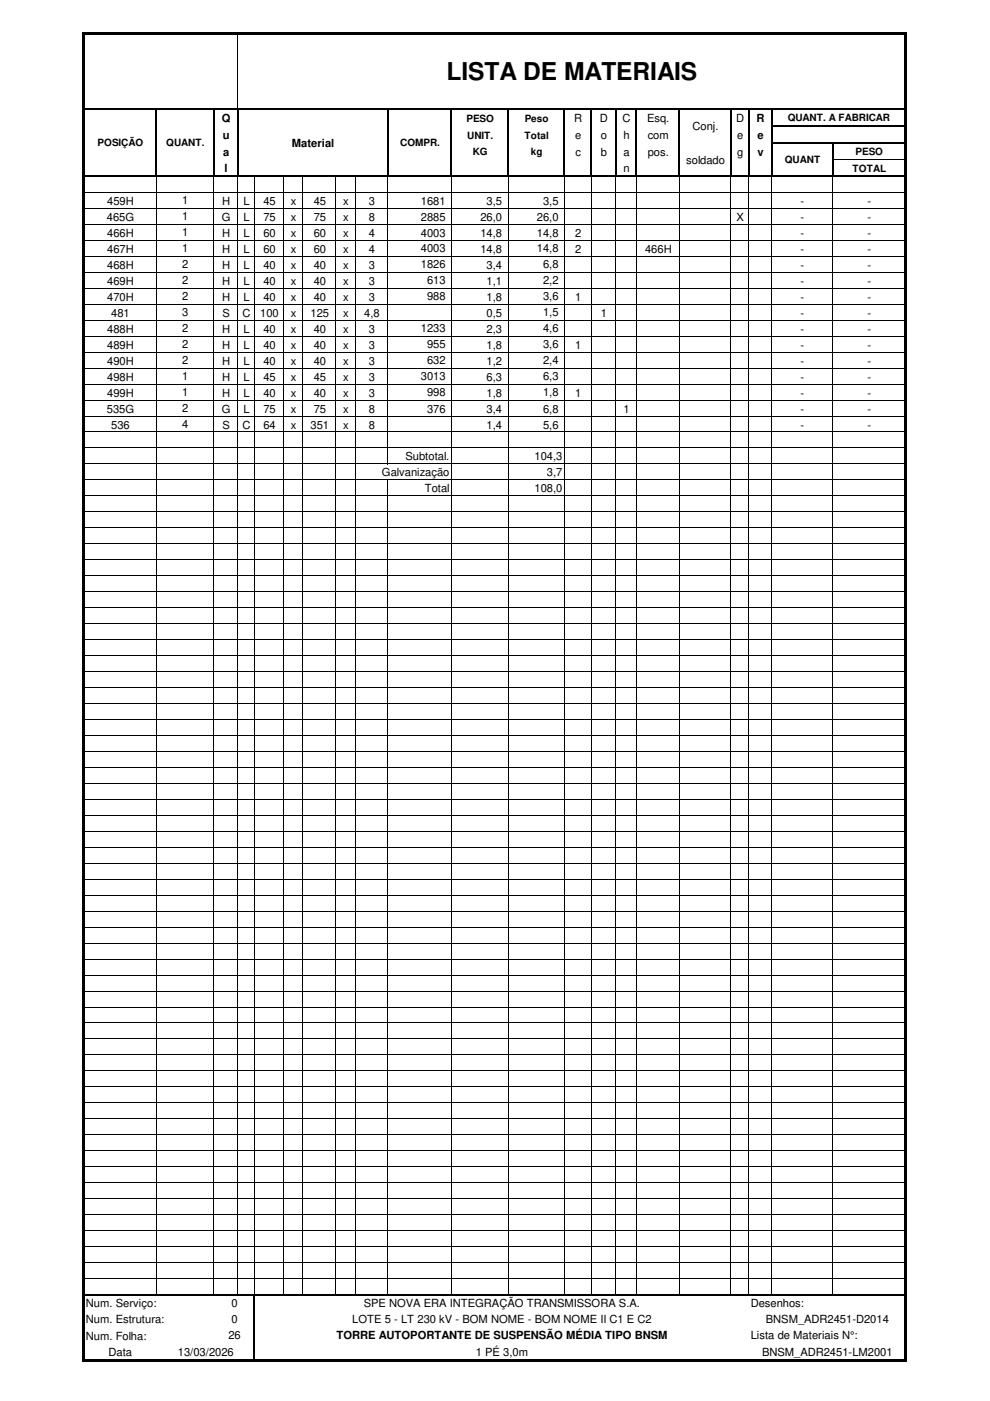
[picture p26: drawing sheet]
<svg xmlns="http://www.w3.org/2000/svg" width="210mm" height="297mm" viewBox="0 0 210 297" stroke-linecap="round" stroke-linejoin="round" font-family="sans-serif">
<defs><g id="words">
<text font-size="5.2" x="94.7" y="17">LISTA DE MATERIAIS</text>
<g font-size="2.4">
<text x="47" y="25.9">Q</text>
<text x="47.2" y="29.5">u</text>
<text x="121.8" y="25.9">R</text>
<text x="122" y="29.5">e</text>
<text x="127.2" y="25.9">D</text>
<text x="127.4" y="29.5">o</text>
<text x="132" y="25.9">C</text>
<text x="132.2" y="29.5">h</text>
<text x="137.2" y="25.9">Esq.</text>
<text x="137.3" y="29.5">com</text>
<text x="146.9" y="27.6">Conj.</text>
<text x="156.1" y="25.9">D</text>
<text x="156.3" y="29.5">e</text>
<text x="160.4" y="25.9">R</text>
<text x="160.6" y="29.5">e</text>
<text x="47.3" y="33">a</text>
<text x="61.9" y="31.1">Material</text>
<text x="122" y="33">c</text>
<text x="127.4" y="33">b</text>
<text x="132.2" y="33">a</text>
<text x="137.3" y="33">pos.</text>
<text x="145.5" y="34.7">soldado</text>
<text x="156.3" y="33">g</text>
<text x="160.6" y="33">v</text>
<text x="47.6" y="36.4">l</text>
<text x="132.2" y="36.4">n</text>
<text x="22.6" y="46.9">465G</text>
<text x="22.7" y="43.5">459H</text>
<text x="38.7" y="43.3">1</text>
<text x="38.7" y="46.7">1</text>
<text x="47" y="46.9">G</text>
<text x="47.1" y="43.5">H</text>
<text x="51.6" y="46.9">L</text>
<text x="51.6" y="43.5">L</text>
<text x="55.8" y="46.9">75</text>
<text x="55.8" y="43.5">45</text>
<text x="61.7" y="46.9">x</text>
<text x="61.7" y="43.5">x</text>
<text x="66.5" y="46.9">75</text>
<text x="66.5" y="43.5">45</text>
<text x="72.7" y="46.9">x</text>
<text x="72.7" y="43.5">x</text>
<text x="78.2" y="46.9">8</text>
<text x="78.2" y="43.5">3</text>
<text x="89.2" y="46.9">2885</text>
<text x="89.2" y="43.5">1681</text>
<text x="101.9" y="46.9">26,0</text>
<text x="103.2" y="43.5">3,5</text>
<text x="113.8" y="46.9">26,0</text>
<text x="115.1" y="43.5">3,5</text>
<text x="156.2" y="46.9">X</text>
<text x="169.8" y="46.9">-</text>
<text x="169.8" y="43.5">-</text>
<text x="183.9" y="46.9">-</text>
<text x="183.9" y="43.5">-</text>
<text x="22.7" y="50.2">466H</text>
<text x="22.7" y="53.6">467H</text>
<text x="38.7" y="50.1">1</text>
<text x="38.7" y="53.5">1</text>
<text x="47.1" y="50.2">H</text>
<text x="47.1" y="53.6">H</text>
<text x="51.6" y="50.2">L</text>
<text x="51.6" y="53.6">L</text>
<text x="55.8" y="50.2">60</text>
<text x="55.8" y="53.6">60</text>
<text x="61.7" y="50.2">x</text>
<text x="61.7" y="53.6">x</text>
<text x="66.5" y="50.2">60</text>
<text x="66.5" y="53.6">60</text>
<text x="72.7" y="50.2">x</text>
<text x="72.7" y="53.6">x</text>
<text x="78.2" y="50.2">4</text>
<text x="78.2" y="53.6">4</text>
<text x="89.2" y="50.2">4003</text>
<text x="89.2" y="53.5">4003</text>
<text x="101.9" y="50.2">14,8</text>
<text x="101.9" y="53.6">14,8</text>
<text x="113.8" y="50.2">14,8</text>
<text x="113.8" y="53.5">14,8</text>
<text x="122" y="50.2">2</text>
<text x="122" y="53.6">2</text>
<text x="136.8" y="53.6">466H</text>
<text x="169.8" y="50.2">-</text>
<text x="169.8" y="53.6">-</text>
<text x="183.9" y="50.2">-</text>
<text x="183.9" y="53.6">-</text>
<text x="22.7" y="57">468H</text>
<text x="38.7" y="56.9">2</text>
<text x="47.1" y="57">H</text>
<text x="51.6" y="57">L</text>
<text x="55.8" y="57">40</text>
<text x="61.7" y="57">x</text>
<text x="66.5" y="57">40</text>
<text x="72.7" y="57">x</text>
<text x="78.2" y="57">3</text>
<text x="89.2" y="56.9">1826</text>
<text x="103.2" y="57">3,4</text>
<text x="115.1" y="56.9">6,8</text>
<text x="169.8" y="57">-</text>
<text x="183.9" y="57">-</text>
<text x="22.7" y="60.4">469H</text>
<text x="22.7" y="63.8">470H</text>
<text x="38.7" y="60.3">2</text>
<text x="38.7" y="63.7">2</text>
<text x="47.1" y="60.4">H</text>
<text x="47.1" y="63.8">H</text>
<text x="51.6" y="60.4">L</text>
<text x="51.6" y="63.8">L</text>
<text x="55.8" y="60.4">40</text>
<text x="55.8" y="63.8">40</text>
<text x="61.7" y="60.4">x</text>
<text x="61.7" y="63.8">x</text>
<text x="66.5" y="60.4">40</text>
<text x="66.5" y="63.8">40</text>
<text x="72.7" y="60.4">x</text>
<text x="72.7" y="63.8">x</text>
<text x="78.2" y="60.4">3</text>
<text x="78.2" y="63.8">3</text>
<text x="90.6" y="60.3">613</text>
<text x="90.6" y="63.7">988</text>
<text x="103.2" y="60.4">1,1</text>
<text x="103.2" y="63.8">1,8</text>
<text x="115.1" y="60.3">2,2</text>
<text x="115.1" y="63.7">3,6</text>
<text x="122" y="63.8">1</text>
<text x="169.8" y="63.8">-</text>
<text x="169.8" y="60.4">-</text>
<text x="183.9" y="63.8">-</text>
<text x="183.9" y="60.4">-</text>
<text x="22.7" y="70.6">488H</text>
<text x="23.6" y="67.2">481</text>
<text x="38.7" y="70.4">2</text>
<text x="38.7" y="67.1">3</text>
<text x="47.1" y="70.6">H</text>
<text x="47.2" y="67.2">S</text>
<text x="51.4" y="67.2">C</text>
<text x="51.6" y="70.6">L</text>
<text x="55.2" y="67.2">100</text>
<text x="55.8" y="70.6">40</text>
<text x="61.7" y="70.6">x</text>
<text x="61.7" y="67.2">x</text>
<text x="65.8" y="67.2">125</text>
<text x="66.5" y="70.6">40</text>
<text x="72.7" y="70.6">x</text>
<text x="72.7" y="67.2">x</text>
<text x="77.2" y="67.2">4,8</text>
<text x="78.2" y="70.6">3</text>
<text x="89.2" y="70.4">1233</text>
<text x="103.2" y="70.6">2,3</text>
<text x="103.2" y="67.2">0,5</text>
<text x="115.1" y="70.4">4,6</text>
<text x="115.1" y="67.1">1,5</text>
<text x="127.4" y="67.2">1</text>
<text x="169.8" y="67.2">-</text>
<text x="169.8" y="70.6">-</text>
<text x="183.9" y="67.2">-</text>
<text x="183.9" y="70.6">-</text>
<text x="22.7" y="77.3">490H</text>
<text x="22.7" y="74">489H</text>
<text x="38.7" y="77.2">2</text>
<text x="38.7" y="73.8">2</text>
<text x="47.1" y="77.3">H</text>
<text x="47.1" y="74">H</text>
<text x="51.6" y="77.3">L</text>
<text x="51.6" y="74">L</text>
<text x="55.8" y="77.3">40</text>
<text x="55.8" y="74">40</text>
<text x="61.7" y="77.3">x</text>
<text x="61.7" y="74">x</text>
<text x="66.5" y="77.3">40</text>
<text x="66.5" y="74">40</text>
<text x="72.7" y="77.3">x</text>
<text x="72.7" y="74">x</text>
<text x="78.2" y="77.3">3</text>
<text x="78.2" y="74">3</text>
<text x="90.6" y="77.2">632</text>
<text x="90.6" y="73.8">955</text>
<text x="103.2" y="77.3">1,2</text>
<text x="103.2" y="74">1,8</text>
<text x="115.1" y="77.2">2,4</text>
<text x="115.1" y="73.8">3,6</text>
<text x="122" y="74">1</text>
<text x="169.8" y="77.3">-</text>
<text x="169.8" y="74">-</text>
<text x="183.9" y="77.3">-</text>
<text x="183.9" y="74">-</text>
<text x="22.7" y="80.7">498H</text>
<text x="38.7" y="80.6">1</text>
<text x="38.7" y="84">1</text>
<text x="47.1" y="80.7">H</text>
<text x="51.6" y="80.7">L</text>
<text x="55.8" y="80.7">45</text>
<text x="61.7" y="80.7">x</text>
<text x="66.5" y="80.7">45</text>
<text x="72.7" y="80.7">x</text>
<text x="78.2" y="80.7">3</text>
<text x="89.2" y="80.6">3013</text>
<text x="90.6" y="84">998</text>
<text x="103.2" y="80.7">6,3</text>
<text x="115.1" y="80.6">6,3</text>
<text x="115.1" y="84">1,8</text>
<text x="169.8" y="80.7">-</text>
<text x="183.9" y="80.7">-</text>
<text x="22.6" y="87.5">535G</text>
<text x="22.7" y="84.1">499H</text>
<text x="38.7" y="87.4">2</text>
<text x="47" y="87.5">G</text>
<text x="47.1" y="84.1">H</text>
<text x="51.6" y="87.5">L</text>
<text x="51.6" y="84.1">L</text>
<text x="55.8" y="87.5">75</text>
<text x="55.8" y="84.1">40</text>
<text x="61.7" y="87.5">x</text>
<text x="61.7" y="84.1">x</text>
<text x="66.5" y="87.5">75</text>
<text x="66.5" y="84.1">40</text>
<text x="72.7" y="87.5">x</text>
<text x="72.7" y="84.1">x</text>
<text x="78.2" y="87.5">8</text>
<text x="78.2" y="84.1">3</text>
<text x="90.6" y="87.5">376</text>
<text x="103.2" y="87.5">3,4</text>
<text x="103.2" y="84.1">1,8</text>
<text x="115.1" y="87.5">6,8</text>
<text x="122" y="84.1">1</text>
<text x="132.2" y="87.5">1</text>
<text x="169.8" y="87.5">-</text>
<text x="169.8" y="84.1">-</text>
<text x="183.9" y="84.1">-</text>
<text x="183.9" y="87.5">-</text>
<text x="23.6" y="90.9">536</text>
<text x="38.7" y="90.8">4</text>
<text x="47.2" y="90.9">S</text>
<text x="51.4" y="90.9">C</text>
<text x="55.8" y="90.9">64</text>
<text x="61.7" y="90.9">x</text>
<text x="65.8" y="90.9">351</text>
<text x="72.7" y="90.9">x</text>
<text x="78.2" y="90.9">8</text>
<text x="103.2" y="90.9">1,4</text>
<text x="115.1" y="90.9">5,6</text>
<text x="169.8" y="90.9">-</text>
<text x="183.9" y="90.9">-</text>
<text x="81" y="100.9">Galvanização</text>
<text x="86" y="97.5">Subtotal.</text>
<text x="113.3" y="97.5">104,3</text>
<text x="116" y="100.9">3,7</text>
<text x="90" y="104.3">Total</text>
<text x="113.3" y="104.3">108,0</text>
<text x="18.2" y="277.1">Num. Serviço:</text>
<text x="18.2" y="280.5">Num. Estrutura:</text>
<text x="49.1" y="280.5">0</text>
<text x="49.1" y="277.1">0</text>
<text x="74.7" y="280.5">LOTE 5 - LT 230 kV - BOM NOME - BOM NOME II C1 E C2</text>
<text x="77.1" y="277.1">SPE NOVA ERA INTEGRAÇÃO TRANSMISSORA S.A.</text>
<text x="159.2" y="277.1">Desenhos:</text>
<text x="162.4" y="280.5">BNSM_ADR2451-D2014</text>
<text x="18.2" y="284">Num. Folha:</text>
<text x="23" y="287.5">Data</text>
<text x="37.7" y="287.4">13/03/2026</text>
<text x="48.4" y="283.9">26</text>
<text x="71.3" y="283.9">TORRE AUTOPORTANTE DE SUSPENSÃO MÉDIA TIPO BNSM</text>
<text x="100.9" y="287.4">1 PÉ 3,0m</text>
<text x="159.2" y="283.9">Lista de Materiais N°:</text>
<text x="161.6" y="287.4">BNSM_ADR2451-LM2001</text>
</g>
<g font-size="2.1">
<text x="98.9" y="25.8">PESO</text>
<text x="99.1" y="29.4">UNIT.</text>
<text x="111.2" y="29.4">Total</text>
<text x="111.3" y="25.8">Peso</text>
<text x="167" y="25.7">QUANT. A FABRICAR</text>
<text x="20.7" y="31">POSIÇÃO</text>
<text x="35.3" y="31">QUANT.</text>
<text x="84.9" y="31">COMPR.</text>
<text x="100.2" y="32.9">KG</text>
<text x="112.6" y="32.9">kg</text>
<text x="166.4" y="34.6">QUANT</text>
<text x="181.4" y="32.9">PESO</text>
<text x="180.8" y="36.4">TOTAL</text>
</g>
</g></defs>
<g fill="none" stroke="#000" stroke-width=".21">
<path d="M50.4 7.4v15.6M33.1 37.6v236.8M45.3 37.6v236.8M50.4 37.6v236.8M54 37.6v236.8M60.1 37.6v236.8M64.2 37.6v236.8M71.2 37.6v236.8M75.3 37.6v236.8M82.2 37.6v60.9M95.7 37.6v236.8M107.7 37.6v236.8"/>
<path d="M119.7 37.6v236.8M125.3 37.6v236.8M130.6 37.6v236.8M134.9 37.6v236.8M144.1 37.6v236.8M155 37.6v236.8M158.7 37.6v236.8M163.6 37.6v236.8M176.6 37.6v236.8M176.7 33.8h14.9M18.1 40.8h173.5M18.1 44.2h173.5"/>
<path d="M18.1 47.6h173.5M18.1 50.9h173.5M18.1 54.3h173.5M18.1 57.7h173.5M18.1 61.1h173.5M18.1 64.5h173.5M18.1 67.9h173.5M18.1 71.3h173.5M18.1 74.7h173.5M18.1 78h173.5M18.1 81.4h173.5M18.1 84.8h173.5"/>
<path d="M18.1 88.2h173.5M18.1 91.6h173.5M18.1 95h173.5M18.1 98.4h173.5M18.1 101.7h173.5M18.1 105.1h173.5M18.1 108.5h173.5M18.1 111.9h173.5M18.1 115.3h173.5M18.1 118.7h173.5M82.2 101.9v172.5M18.1 122.1h173.5"/>
<path d="M18.1 125.5h173.5M18.1 128.8h173.5M18.1 132.2h173.5M18.1 135.6h173.5M18.1 139h173.5M18.1 142.4h173.5M18.1 145.8h173.5M18.1 149.2h173.5M18.1 152.5h173.5M18.1 155.9h173.5M18.1 159.3h173.5M18.1 162.7h173.5"/>
<path d="M18.1 166.1h173.5M18.1 169.5h173.5M18.1 172.9h173.5M18.1 176.3h173.5M18.1 179.6h173.5M18.1 183h173.5M18.1 186.4h173.5M18.1 189.8h173.5M18.1 193.2h173.5M18.1 196.6h173.5M18.1 200h173.5M18.1 203.3h173.5"/>
<path d="M18.1 206.7h173.5M18.1 210.1h173.5M18.1 213.5h173.5M18.1 216.9h173.5M18.1 220.3h173.5M18.1 223.7h173.5M18.1 227.1h173.5M18.1 230.4h173.5M18.1 233.8h173.5M18.1 237.2h173.5M18.1 240.6h173.5M18.1 244h173.5"/>
<path d="M18.1 247.4h173.5M18.1 250.8h173.5M18.1 254.1h173.5M18.1 257.5h173.5M18.1 260.9h173.5M18.1 264.3h173.5M18.1 267.7h173.5M18.1 271.1h173.5"/>
</g>
<g fill="none" stroke="#000" stroke-width=".42">
<path d="M18.1 23.2h173.5M18.1 37.4h173.5M33.1 23.4v14.2M45.3 23.4v14.2M50.4 23.4v14.2M82.2 23.4v14.2M95.7 23.4v14.2M107.7 23.4v14.2M119.7 23.4v14.2M125.3 23.4v14.2M130.6 23.4v14.2M134.9 23.4v14.2"/>
<path d="M144.1 23.4v14.2M154.9 23.4v14.2M158.7 23.4v14.2M163.6 23.4v14.2M163.8 26.8h27.8M163.8 30.4h27.8M176.5 30.6v7M18.1 274.7h173.5M53.9 274.9v13.2"/>
</g>
<path d="M18.1 6.9h174.1v.5h-174.1zM17.4 6.9h.7v281.9h-.7zM18.1 288.1h174.1v.7h-174.1zM191.6 7.4h.6v281.4h-.6z" fill="#000"/>
<use href="#words"/>
</svg>
